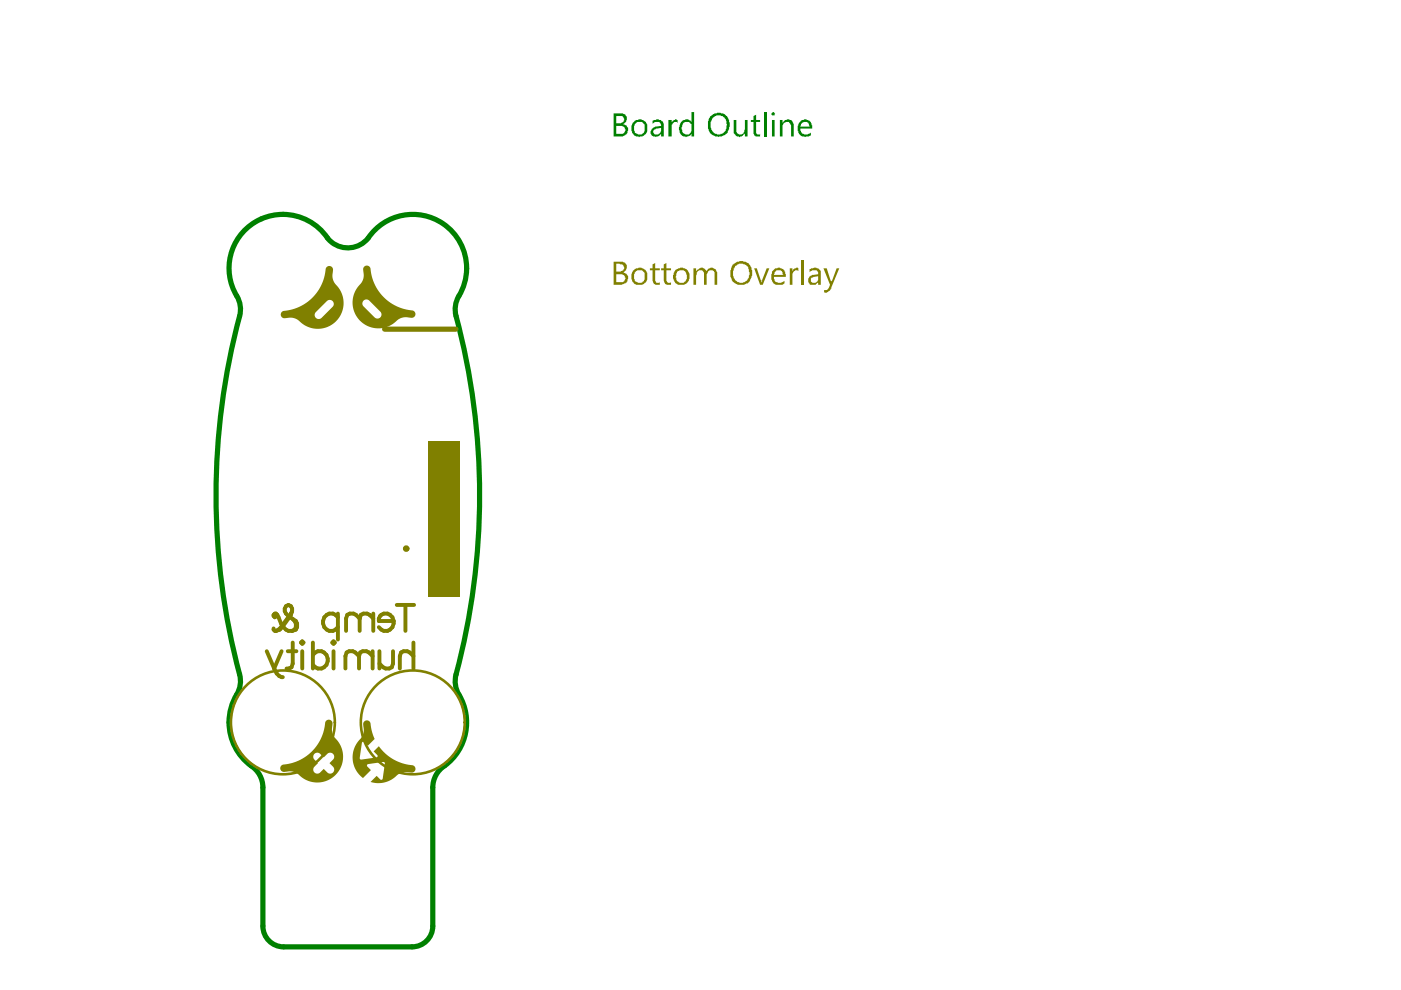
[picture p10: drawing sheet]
<svg xmlns="http://www.w3.org/2000/svg" width="297mm" height="210mm" viewBox="0 0 297 210" stroke-linecap="round" stroke-linejoin="round" font-family="sans-serif">
<path d="M60 45.5h.1M98.9 56.9v.1M55.7 167v29.4M91.8 167v29.4M60.1 200.8h27.3" fill="none" stroke="#008000" stroke-width="1.1"/>
<g fill="#008000">
<path d="M141.7 25.4h.7v.7v-.2l.4-.5 .6-.1 .3 .1v.6a.9 .9 0 0 0-1 .1 .9 .9 0 0 0-.3 1v1.8h-.7z"/>
<path d="M155.6 25.4h.5v2a.86 .86 0 0 0 .7 1.1 .86 .86 0 0 0 1-.8l.1-.3v-2h.6v3.5h-.6v-.5l-.5 .4a1.17 1.17 0 0 1-1.4 0 1.17 1.17 0 0 1-.4-1.3z"/>
<path d="M159.8 24.6l.5-.3v1.1h.9v.5h-.9v1.9a.51 .51 0 0 0 .2 .7 .51 .51 0 0 0 .7-.1v.5h-.7a.75 .75 0 0 1-.7-.9v-2.1h-.6v-.5h.6z"/>
<path d="M162 23.8h.6v5.1h-.6z"/>
<path d="M165.4 25.4h.5v.6h.2a1.17 1.17 0 0 1 1.3-.7 1.17 1.17 0 0 1 .9 1.3v2.3h-.6v-2.2a.92 .92 0 0 0-.8-.9 .92 .92 0 0 0-1 .8v2.3h-.5z"/>
<path d="M130.7 24.6v1.5h.9l.2-.1a.73 .73 0 0 0 .5-.9 .73 .73 0 0 0-.9-.5zM130.7 26.7v1.7h.9a.95 .95 0 0 0 1-.7v-.3h-.1a.82 .82 0 0 0-1.1-.7zM130.1 24h1.7a1.14 1.14 0 0 1 1.1 1 1.14 1.14 0 0 1-.8 1.3l.2 .1a1.16 1.16 0 0 1 .7 1.7l-.4 .6-.5 .2h-2z"/>
<path d="M134.6 26.3l-.2 .7a1.2 1.2 0 0 0 .6 1.4h.1a.95 .95 0 0 0 1.4-.4l.2-.6a1.47 1.47 0 0 0-.6-1.5h-.1a.94 .94 0 0 0-1.3 .4zM134.2 26h.1a1.64 1.64 0 0 1 1.6-.7 1.64 1.64 0 0 1 1.3 1.3 2.19 2.19 0 0 1-.5 2.1l-.4 .1v.1h-.5a1.63 1.63 0 0 1-1.8-.8v-.3h-.1v-1.1z"/>
<path d="M138.5 27.7a.77 .77 0 0 0 .5 .8 .77 .77 0 0 0 .9-.3l.3-.4v-.7l-1.1 .2v.1h-.3zM138.4 25.6l.8-.3 .8 .1a1.11 1.11 0 0 1 .7 1.3v2.2h-.5v-.5l-.7 .5a1.1 1.1 0 0 1-1.6-1.1 1.29 1.29 0 0 1 1-1l1.3-.1a.94 .94 0 0 0-.7-.9 .94 .94 0 0 0-1 .3l-.1 .2z"/>
<path d="M144.4 25.9h.1a1.26 1.26 0 0 1 2.1 0v-2.1h.6v5.1h-.6v-.5l-.3 .4h-.3a1.26 1.26 0 0 1-1.3 0 1.26 1.26 0 0 1-.6-1.1l-.2-.2v-.5zM144.8 26.1v.3a1.03 1.03 0 0 0-.2 1.3 .99 .99 0 0 0 1.2 .8 .99 .99 0 0 0 .8-1.1v-1a1.21 1.21 0 0 0-1.8-.3z"/>
<path d="M150.9 25.2v.1a2.03 2.03 0 0 0-.1 2.2 2.03 2.03 0 0 0 2 1v-.1a1.23 1.23 0 0 0 1.1-1l.1-.1v-.6a1.74 1.74 0 0 0-.8-2 1.74 1.74 0 0 0-2.1 .3zM150.5 24.7l.2-.1a2.37 2.37 0 0 1 3.5 .1l.1 .2a2.77 2.77 0 0 1 0 2.9v.3l-.4 .3a1.96 1.96 0 0 1-2.1 .5h-.2a2.26 2.26 0 0 1-1.5-2.6v-.6z"/>
<path d="M163.5 24h.2a.28 .28 0 0 1 .3-.2 .28 .28 0 0 1 .2 .2l.2 .2-.2 .1a.39 .39 0 0 1-.4 .1 .39 .39 0 0 1-.3-.4zM163.7 25.4h.5v3.5h-.5z"/>
<path d="M169.8 26.3l-.1 .5h1.9l-.1-.2a.82 .82 0 0 0-.5-.8 .82 .82 0 0 0-.9 .2zM169.4 26l.1-.1a1.54 1.54 0 0 1 2.4 0l.2 .7h.1v.7h-2.5v.2a1.2 1.2 0 0 0 1.8 .9l.4-.3v.6l-.1 .1a1.93 1.93 0 0 1-2.5-.7v-.3h-.2v-1.1z"/>
</g>
<path d="M60 45.5a11.5 11.5 0 0 0-9.5 17.8l.4 1.2v1.9a147.9 147.9 0 0 0 0 77.2l.1 1.3-.3 1.2a15.5 15.5 0 0 0-2.1 6.3v.7M60.1 45.5a11.8 11.8 0 0 1 9.8 5.4 5.6 5.6 0 0 0 9-1.5 11.4 11.4 0 0 1 12.6-3.2 11.4 11.4 0 0 1 7.4 10.7M98.9 57a12 12 0 0 1-1.9 6.3l-.5 1.8 .1 1.3a148 148 0 0 1 0 77.2v1.9l.4 1.2a11.5 11.5 0 0 1-3.3 16.1 5.5 5.5 0 0 0-1.9 4.2M48.6 153.2a11.5 11.5 0 0 0 5.2 9.6 5.5 5.5 0 0 1 1.9 4.2M55.7 196.4a4.4 4.4 0 0 0 4.4 4.4M91.8 196.4a4.4 4.4 0 0 1-4.4 4.4" fill="none" stroke="#008000" stroke-width="1.1"/>
<g fill="none" stroke="#808000" stroke-width=".55">
<circle cx="60" cy="153.2" r="11"/>
<circle cx="87.5" cy="153.2" r="11"/>
</g>
<g fill="#808000">
<path d="M77.2 153a.79 .79 0 0 1 .9-.2 .79 .79 0 0 1 .5 .8l.3 1.5 .5 1.6-1.4 1.4-.8-.8-.4 .1-.5 3.5 .3 .2 3.3-.6 .1-.4-.8-.8 1.1-1.1a10.3 10.3 0 0 0 7.4 4.2 .79 .79 0 0 1 .3 .9 .79 .79 0 0 1-.8 .5 3.5 3.5 0 0 0-3.8 1.3 5.5 5.5 0 0 1-4.8 .7l1.3-1.3 .7 .8a.31 .31 0 0 0 .3 0 .31 .31 0 0 0 .2-.2l.5-3.2-.3-.4-3.4 .6-.1 .4 .8 .8-1.6 1.7a5.6 5.6 0 0 1-.3-8.8 3.6 3.6 0 0 0 .3-2.6z"/>
<path d="M59.6 162.3l.4-.2a9.9 9.9 0 0 0 9-9.1 .79 .79 0 0 1 1-.4 .79 .79 0 0 1 .5 .9 3.5 3.5 0 0 0 1.3 3.8 5.5 5.5 0 0 1-1.2 7.5 5.5 5.5 0 0 1-7.5-.8 3.9 3.9 0 0 0-3-.3 .79 .79 0 0 1-.6-.6 .79 .79 0 0 1 .1-.8zM66.7 159.8l-.3 .5 .1 .4 .9 1.1-.7 .8a.86 .86 0 0 0 0 1.2 .86 .86 0 0 0 1.2 0l.7-.8 .8 .8a.86 .86 0 0 0 1.2 0 .86 .86 0 0 0 0-1.2l-.7-.8 .7-.7a.86 .86 0 0 0 0-1.3 .86 .86 0 0 0-1.2 0l-.8 .8-1-1h-.5z"/>
<path d="M77.2 56.5a.79 .79 0 0 1 .9-.1 .79 .79 0 0 1 .5 .7 9.9 9.9 0 0 0 9.1 8.8 .79 .79 0 0 1 .3 1 .79 .79 0 0 1-.9 .5 3.5 3.5 0 0 0-3.7 1.2 5.5 5.5 0 0 1-7.6-1.2 5.5 5.5 0 0 1 .9-7.6 3.5 3.5 0 0 0 .3-2.6zM77.1 63.7l-.3 .6 .2 .5 2.4 2.5a.86 .86 0 0 0 1.2 0 .86 .86 0 0 0 0-1.2l-2.5-2.5-.5-.1z"/>
<path d="M69.3 56.6a.79 .79 0 0 1 .9-.1 .79 .79 0 0 1 .4 .8l-.1 .7a3.4 3.4 0 0 0 1.4 3.1 5.5 5.5 0 0 1-1.3 7.6 5.5 5.5 0 0 1-7.6-1l-1.1-.3-1.5 .1a.79 .79 0 0 1-.9-.8 .79 .79 0 0 1 .8-.8 9.9 9.9 0 0 0 8.9-9.1zM67 66.2a.86 .86 0 0 0 0 1.2 .86 .86 0 0 0 1.2 0l2.3-2.3a.86 .86 0 0 0 0-1.3 .86 .86 0 0 0-1.2 0z"/>
</g>
<path d="M81.5 69.8h15.1" fill="none" stroke="#808000" stroke-width="1.1"/>
<path d="M90.7 93.5h6.7v33h-6.7z" fill-rule="evenodd" fill="#808000"/>
<g fill="none" stroke="#808000" stroke-width=".83">
<path d="M56.6 138.1l1.5 3.6M58 133.2v.3l.3 .3h.2M58.3 130.4l.2 .2-.2 .3-.3-.3v-.2l.3-.3h.2l.3 .3a6.8 6.8 0 0 0 1.8 3.1l.6 .3h.7M59.7 138.1l-1.6 3.6M61 138.1h1.9M61.9 129.6v-.6l-.2-.5-.5-.2a1.11 1.11 0 0 0-.6 1.8l2.1 1.6 .3 .5v.8l-.3 .5-.8 .3M61.9 129.6a12 12 0 0 1-2.6 3.9l-.8 .3M61.9 131.1a1.62 1.62 0 0 1 .6 2.4l-.6 .3M61.9 129.6l-2.3 3.4-1.1 .8M62.1 136.2v4.5l-.3 .8-.5 .2h-.5M63.8 136.2l.3-.2 .2 .2-.2 .3zM64.1 138.1v3.6"/>
<path d="M66.3 138.9a1.78 1.78 0 0 1 2.5-.5 1.78 1.78 0 0 1 .4 2.6 1.67 1.67 0 0 1-2.9 0M66.3 136.2v5.5M70.5 136.2l.2-.2 .3 .2-.3 .3zM70.7 138.1v3.6M71.6 130.9a1.78 1.78 0 0 0-2.5-.4 1.78 1.78 0 0 0-.3 2.5 1.66 1.66 0 0 0 2.8 0M71.6 130.1v5.5M76.1 139.1l-.8-.8-.5-.2h-.8l-.5 .2-.3 .8v2.6M76.1 139.1l.3-.8 .5-.2h.8l.5 .2 .8 .8M76.1 139.1v2.6M76.3 131.1l-.8-.7-.6-.3h-.7l-.6 .3-.2 .7v2.7M76.3 131.1l.2-.7 .5-.3h.8l.6 .3 .7 .7M76.3 131.1v2.7"/>
<path d="M79 138.1v3.6M79.1 130.1v3.7M80.4 138.1v3.6M80.6 130.6a1.65 1.65 0 0 1 1.8-.4 1.65 1.65 0 0 1 1.1 1.5h-3.2v-.6zM83.3 138.1v2.6l-.2 .8-.6 .2h-.7l-.6-.2-.8-.8M83.5 131.7a1.73 1.73 0 0 1-1.1 1.9 1.73 1.73 0 0 1-2.1-.6M84.1 128.3h3.7M86 128.3v5.5M87.7 136.2v5.5M87.7 139.1l-.8-.8-.6-.2h-.7l-.6 .2-.2 .8v2.6M58.1 141.7a2.11 2.11 0 0 0 1.9 1.9"/>
</g>
<g fill="#808000">
<path d="M138.4 56l.5-.2v1.1h1v.4h-1v2a.6 .6 0 0 0 .2 .6 .6 .6 0 0 0 .7 .1l.1-.2v.6h-1l-.4-.4-.1-.5v-2.2h-.6v-.4h.6z"/>
<path d="M140.7 56l.6-.2v1.1h1v.4h-1v2a.56 .56 0 0 0 .7 .7l.3-.2v.6h-1v-.2h-.3l-.3-.7v-2.2h-.5v-.4h.5z"/>
<path d="M147 56.9h.6v.5h.1a1.04 1.04 0 0 1 1-.7 1.04 1.04 0 0 1 1 .7h.1a1.18 1.18 0 0 1 1.5-.6 1.18 1.18 0 0 1 .8 1.3v2.3h-.6v-2.1a.75 .75 0 0 0-.4-1 .75 .75 0 0 0-1 .4l-.3 .4v2.3h-.5v-2.3a.77 .77 0 0 0-.8-.8 .77 .77 0 0 0-.8 .8l-.1 .3v2h-.6z"/>
<path d="M159.9 56.9h.6l.8 2.5h.1v.6l1.2-3.1h.5l-1.4 3.5h-.5z"/>
<path d="M167.5 56.9h.5v.7a.99 .99 0 0 1 .8-.9l.5 .2v.5l-.5-.1a1.03 1.03 0 0 0-.8 1.3v1.8h-.5z"/>
<path d="M169.8 55.2h.6v5.2h-.6z"/>
<path d="M174.6 56.9h.7l1 2.9 1.1-2.9h.5l-1.9 4.7-.7 .5h-.4l-.2-.6a.75 .75 0 0 0 1-.4l.3-.7z"/>
<path d="M130.7 55.9v1.7h.9v-.2a.71 .71 0 0 0 .7-.7 .71 .71 0 0 0-.8-.7l-.1-.1zM130.7 58.1v1.7h.9a.95 .95 0 0 0 1-.7v-.3h-.1a.82 .82 0 0 0-1.1-.7zM130.1 55.5h1.5a1.14 1.14 0 0 1 1.3 .9 1.14 1.14 0 0 1-.8 1.3l.5 .3a.94 .94 0 0 1 .4 1.3 .96 .96 0 0 1-.9 .9l-.3 .2h-1.7z"/>
<path d="M134.6 57.7l-.2 .7a1.2 1.2 0 0 0 .6 1.4h.1a.95 .95 0 0 0 1.4-.4l.2-.6a1.47 1.47 0 0 0-.6-1.5h-.1a.94 .94 0 0 0-1.3 .4zM134.2 57.4a2.08 2.08 0 0 1 2.3-.4 1.97 1.97 0 0 1 .6 2.5l-.3 .5a2.03 2.03 0 0 1-2.5 0l-.1-.2a2.59 2.59 0 0 1 0-2.4z"/>
<path d="M143.5 57.6v.3a1.41 1.41 0 0 0 .7 2.1 1.23 1.23 0 0 0 1.4-1.4v-.2a1.19 1.19 0 0 0-1.8-1zM143.1 57.3l.3-.1a1.79 1.79 0 0 1 2.4 .2 1.79 1.79 0 0 1 0 2.4 1.72 1.72 0 0 1-2.4 .3 2.08 2.08 0 0 1-.6-2.2z"/>
<path d="M155.8 56.5v.1a2.06 2.06 0 0 0 1.3 3.4 1.71 1.71 0 0 0 1.7-1.4v-.2a2.32 2.32 0 0 0-.6-2.2 1.9 1.9 0 0 0-2.4 .3zM155.3 56.2a2.52 2.52 0 0 1 2.9-.6h.2a2.77 2.77 0 0 1 0 4.5l-.3 .1a2.38 2.38 0 0 1-2.7-.5 2.38 2.38 0 0 1-.4-2.7z"/>
<path d="M164.2 57.7l-.1 .6h2l-.2-.2a.82 .82 0 0 0-.4-.8 .82 .82 0 0 0-1 .1zM163.7 57.6l.1-.2a1.58 1.58 0 0 1 2.5-.1l.3 .8v.6h-2.5v.1a1.19 1.19 0 0 0 1.8 1l.4-.3v.6a2.6 2.6 0 0 1-2.3 0 2.47 2.47 0 0 1-.3-2.4z"/>
<path d="M171.9 59v.1a.64 .64 0 0 0 .2 .7 .64 .64 0 0 0 .7 .2l.5-.3 .2-1.1-1 .1zM171.6 57l.6-.1a1.38 1.38 0 0 1 1.8 .7v2.8h-.5v-.6a1.38 1.38 0 0 1-2 .3l-.1-.3a1.04 1.04 0 0 1 .2-1.1v-.1l.6-.3 1.3-.2v-.1a.56 .56 0 0 0-.7-.7h-.6l-.6 .4z"/>
</g>
<circle cx="86.1" cy="116.3" r=".28" fill="none" stroke="#808000" stroke-width=".83"/>
</svg>
